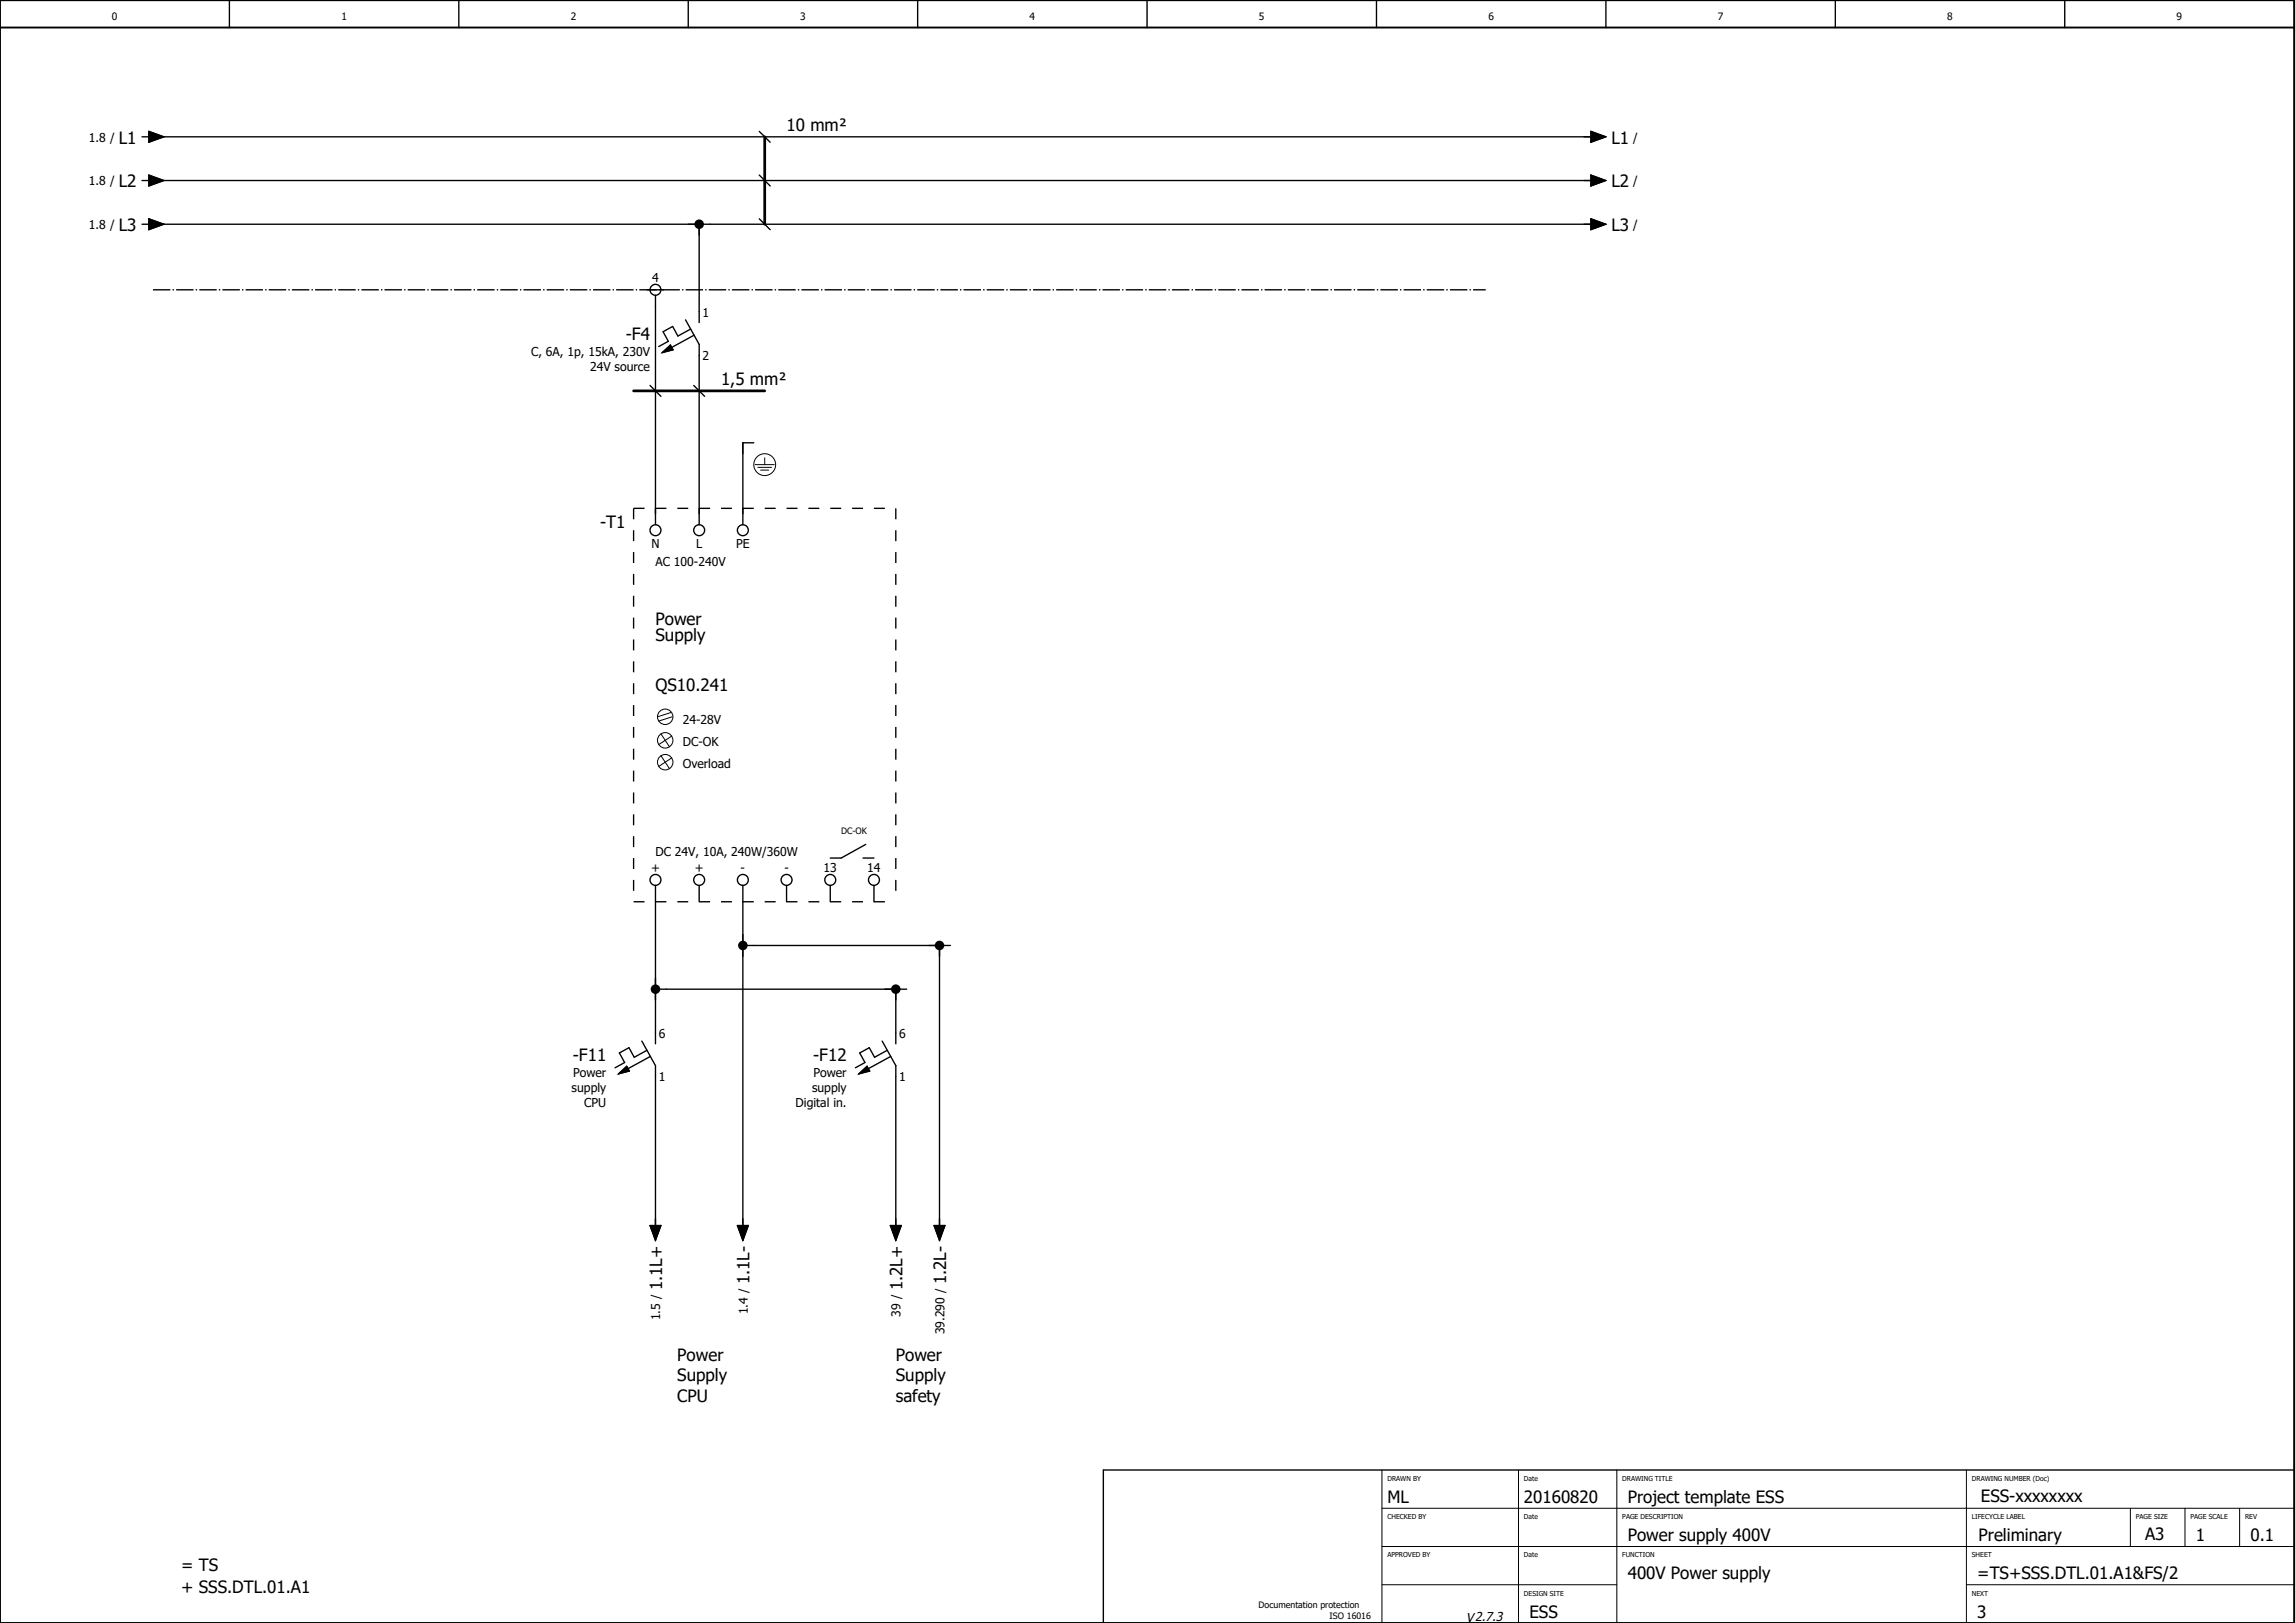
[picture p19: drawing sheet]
<svg xmlns="http://www.w3.org/2000/svg" width="420mm" height="297mm" viewBox="0 0 420 297" stroke-linecap="round" stroke-linejoin="round" font-family="sans-serif">
<defs><g id="words">
<g font-size="3.1">
<text x="144" y="23.9">10 mm²</text>
<text x="21.8" y="26.3">L1</text>
<text x="295" y="26.3">L1</text>
<text x="21.8" y="34.3">L2</text>
<text x="295" y="34.3">L2</text>
<text x="21.8" y="42.3">L3</text>
<text x="295" y="42.3">L3</text>
<text x="114.6" y="62.3">-F4</text>
<text x="132" y="70.4">1,5 mm²</text>
<text x="109.9" y="96.6">-T1</text>
<text x="120" y="114.4">Power</text>
<text x="120" y="117.4">Supply</text>
<text x="120" y="126.4">QS10.241</text>
<text x="104.9" y="194.3">-F11</text>
<text x="148.9" y="194.3">-F12</text>
<text x="121.2" y="236.2" transform="rotate(-90 121.2 236.2)">1.1L+</text>
<text x="137.2" y="235" transform="rotate(-90 137.2 235)">1.1L-</text>
<text x="165.2" y="236.2" transform="rotate(-90 165.2 236.2)">1.2L+</text>
<text x="173.2" y="235" transform="rotate(-90 173.2 235)">1.2L-</text>
<text x="124" y="249">Power</text>
<text x="164" y="249">Power</text>
<text x="124" y="252.8">Supply</text>
<text x="124" y="256.5">CPU</text>
<text x="164" y="252.8">Supply</text>
<text x="164" y="256.5">safety</text>
<text x="254" y="275">ML</text>
<text x="279" y="275">20160820</text>
<text x="298" y="275">Project template ESS</text>
<text x="362.6" y="274.9">ESS-xxxxxxxx</text>
<text x="392.7" y="281.9">A3</text>
<text x="33.1" y="287.5">= TS</text>
<text x="298" y="282">Power supply 400V</text>
<text x="362.2" y="282">Preliminary</text>
<text x="402" y="282">1</text>
<text x="412" y="282">0.1</text>
<text x="33.1" y="291.5">+ SSS.DTL.01.A1</text>
<text x="298" y="289">400V Power supply</text>
<text x="362" y="289">=TS+SSS.DTL.01.A1&amp;FS/2</text>
<text x="280" y="296">ESS</text>
<text x="362" y="296">3</text>
</g>
<text font-size="2.3" x="268.4" y="296.8">V2.7.3</text>
<g font-size="2.2">
<text x="16.3" y="25.9">1.8 /</text>
<text x="299" y="25.9">/</text>
<text x="16.3" y="33.9">1.8 /</text>
<text x="299" y="33.9">/</text>
<text x="16.3" y="41.9">1.8 /</text>
<text x="299" y="41.9">/</text>
<text x="119.4" y="51.6">4</text>
<text x="128.6" y="58">1</text>
<text x="97.2" y="65.2">C, 6A, 1p, 15kA, 230V</text>
<text x="128.6" y="65.9">2</text>
<text x="108.1" y="67.9">24V source</text>
<text x="119.3" y="100.3">N</text>
<text x="127.4" y="100.3">L</text>
<text x="134.8" y="100.3">PE</text>
<text x="120" y="103.6">AC 100-240V</text>
<text x="125" y="132.6">24-28V</text>
<text x="125" y="136.6">DC-OK</text>
<text x="125" y="140.6">Overload</text>
<text x="119.2" y="159.6">+</text>
<text x="120" y="156.6">DC 24V, 10A, 240W/360W</text>
<text x="127.2" y="159.6">+</text>
<text x="135.6" y="159.6">-</text>
<text x="143.6" y="159.6">-</text>
<text x="150.8" y="159.6">13</text>
<text x="158.8" y="159.6">14</text>
<text x="120.6" y="190">6</text>
<text x="164.6" y="190">6</text>
<text x="104.9" y="197.2">Power</text>
<text x="120.6" y="197.9">1</text>
<text x="148.9" y="197.2">Power</text>
<text x="164.6" y="197.9">1</text>
<text x="104.7" y="199.9">supply</text>
<text x="107" y="202.6">CPU</text>
<text x="145.7" y="202.6">Digital in.</text>
<text x="148.7" y="199.9">supply</text>
<text x="120.9" y="241.7" transform="rotate(-90 120.9 241.7)">1.5 /</text>
<text x="136.9" y="240.5" transform="rotate(-90 136.9 240.5)">1.4 /</text>
<text x="164.9" y="241" transform="rotate(-90 164.9 241)">39 /</text>
<text x="172.9" y="244.2" transform="rotate(-90 172.9 244.2)">39.290 /</text>
</g>
<g font-size="1.9">
<text x="20.5" y="3.7">0</text>
<text x="62.5" y="3.7">1</text>
<text x="104.5" y="3.7">2</text>
<text x="146.5" y="3.7">3</text>
<text x="188.5" y="3.7">4</text>
<text x="230.5" y="3.7">5</text>
<text x="272.5" y="3.7">6</text>
<text x="314.5" y="3.7">7</text>
<text x="356.5" y="3.7">8</text>
<text x="398.5" y="3.7">9</text>
</g>
<g font-size="1.6">
<text x="154" y="152.7">DC-OK</text>
<text x="230.4" y="294.3">Documentation protection</text>
<text x="243.4" y="296.3">ISO 16016</text>
</g>
<g font-size="1.2">
<text x="254" y="271">DRAWN BY</text>
<text x="279" y="271">Date</text>
<text x="297" y="271">DRAWING TITLE</text>
<text x="361" y="271">DRAWING NUMBER (Doc)</text>
<text x="254" y="278">CHECKED BY</text>
<text x="279" y="278">Date</text>
<text x="297" y="278">PAGE DESCRIPTION</text>
<text x="361" y="278">LIFECYCLE LABEL</text>
<text x="391" y="278">PAGE SIZE</text>
<text x="401" y="278">PAGE SCALE</text>
<text x="411" y="278">REV</text>
<text x="254" y="285">APPROVED BY</text>
<text x="279" y="285">Date</text>
<text x="297" y="285">FUNCTION</text>
<text x="361" y="285">SHEET</text>
<text x="279" y="292">DESIGN SITE</text>
<text x="361" y="292">NEXT</text>
</g>
</g></defs>
<g fill="none" stroke="#000" stroke-width=".25">
<path d="M42 0v5M84 0v5M126 0v5M168 0v5M210 0v5M252 0v5M294 0v5M336 0v5M378 0v5M26 25h1.3M26 33h1.3M27.3 24l2.7 1-2.7 1z"/>
<path d="M27.3 32l2.7 1-2.7 1zM28 25h264M28 33h264M139 24l2 2M139 32l2 2M291.3 24l2.7 1-2.7 1zM291.3 32l2.7 1-2.7 1zM26 41h1.3M27.3 40l2.7 1-2.7 1zM28 41h264M118.5 53h3M120 54v42"/>
<path d="M125.5 58.5l2.5 4.5v33M128 41v18M139 40l2 2M291.3 40l2.7 1-2.7 1zM119 70.5l2 2M121.2 64.5l1.5-1.4 .5 .9zM126.4 60.2l-2.3 1.3-1-1.8-1.7 1 1 1.8-1.8 .9M127 70.5l2 2M127.1 61.3l-4.1 2.3M138 81h-2v15M158 157h2M158.5 154.5l-4.5 2.5h-2"/>
<path d="M120 162v29M128 162v3M136 162v63M136 173h38M144 162v3M152 162v3M160 162v3M172 173v52M113.2 196.5l1.5-1.4 .5 .9zM117.5 190.5l2.5 4.5v30M118.4 192.2l-2.3 1.3-1-1.8-1.7 1 1 1.8-1.8 .9M119.1 193.3l-4.1 2.3"/>
<path d="M120 181h46M157.2 196.5l1.5-1.4 .5 .9zM161.5 190.5l2.5 4.5v30M162.4 192.2l-2.3 1.3-1-1.8-1.7 1 1 1.8-1.8 .9M163.1 193.3l-4.1 2.3M164 181v10M119 224.3h2l-1 2.7zM135 224.3h2l-1 2.7zM163 224.3h2l-1 2.7zM171 224.3h2l-1 2.7zM420 269h-218v28"/>
<circle cx="120" cy="53" r="1"/>
<circle cx="120" cy="97" r="1"/>
<circle cx="128" cy="97" r="1"/>
<circle cx="136" cy="97" r="1"/>
<circle cx="120" cy="161" r="1"/>
<circle cx="128" cy="161" r="1"/>
<circle cx="136" cy="161" r="1"/>
<circle cx="144" cy="161" r="1"/>
<circle cx="152" cy="161" r="1"/>
<circle cx="160" cy="161" r="1"/>
</g>
<path d="M0 5h420M0 0h420v297h-420z" fill="none" stroke="#000" stroke-width=".35"/>
<g fill="none" stroke="#000" stroke-width=".18">
<path d="M138.3 85h3.4M138.7 85.5h2.6M139.2 86h1.5M140 83.8v1.2M121 134.3l1.6 2.4M121 138.3l1.6 2.4M122.8 130.4l-2.4 .8M123 134.7l-2.4 1.6M123 138.7l-2.4 1.6M123.1 131.2l-2.5 .8M253 276h167M253 269v28"/>
<path d="M278 269v28M296 269v28M360 269v28M390 276v7M400 276v7M410 276v7M253 283h167M253 290h43M360 290h60"/>
<circle cx="140" cy="85" r="2"/>
<circle cx="121.8" cy="131.2" r="1.41"/>
<circle cx="121.8" cy="139.5" r="1.41"/>
<circle cx="121.8" cy="135.5" r="1.41"/>
</g>
<path d="M140 25v16M116 71.5h24" fill="none" stroke="#000" stroke-width=".5"/>
<g fill="#000">
<circle cx="128" cy="41" r=".88"/>
<circle cx="136" cy="173" r=".88"/>
<circle cx="172" cy="173" r=".87"/>
<circle cx="120" cy="181" r=".88"/>
<circle cx="164" cy="181" r=".87"/>
</g>
<path d="M28 53h244" fill="none" stroke="#000" stroke-width=".25" stroke-dasharray="3.2 .4 .3 .4" stroke-linecap="butt"/>
<path d="M116 93h48M116 93v72M164 93v72M116 165h48" fill="none" stroke="#000" stroke-width=".25" stroke-dasharray="2 2" stroke-linecap="butt"/>
<g fill="#000" stroke="#000" stroke-width=".18">
<path d="M27.3 24l2.7 1-2.7 1zM27.3 32l2.7 1-2.7 1zM291.3 24l2.7 1-2.7 1zM291.3 32l2.7 1-2.7 1zM27.3 40l2.7 1-2.7 1zM291.3 40l2.7 1-2.7 1zM121.2 64.5l1.5-1.4 .5 .9zM113.2 196.5l1.5-1.4 .5 .9zM157.2 196.5l1.5-1.4 .5 .9zM119 224.3h2l-1 2.7zM135 224.3h2l-1 2.7zM163 224.3h2l-1 2.7z"/>
<path d="M171 224.3h2l-1 2.7z"/>
</g>
<use href="#words"/>
</svg>
